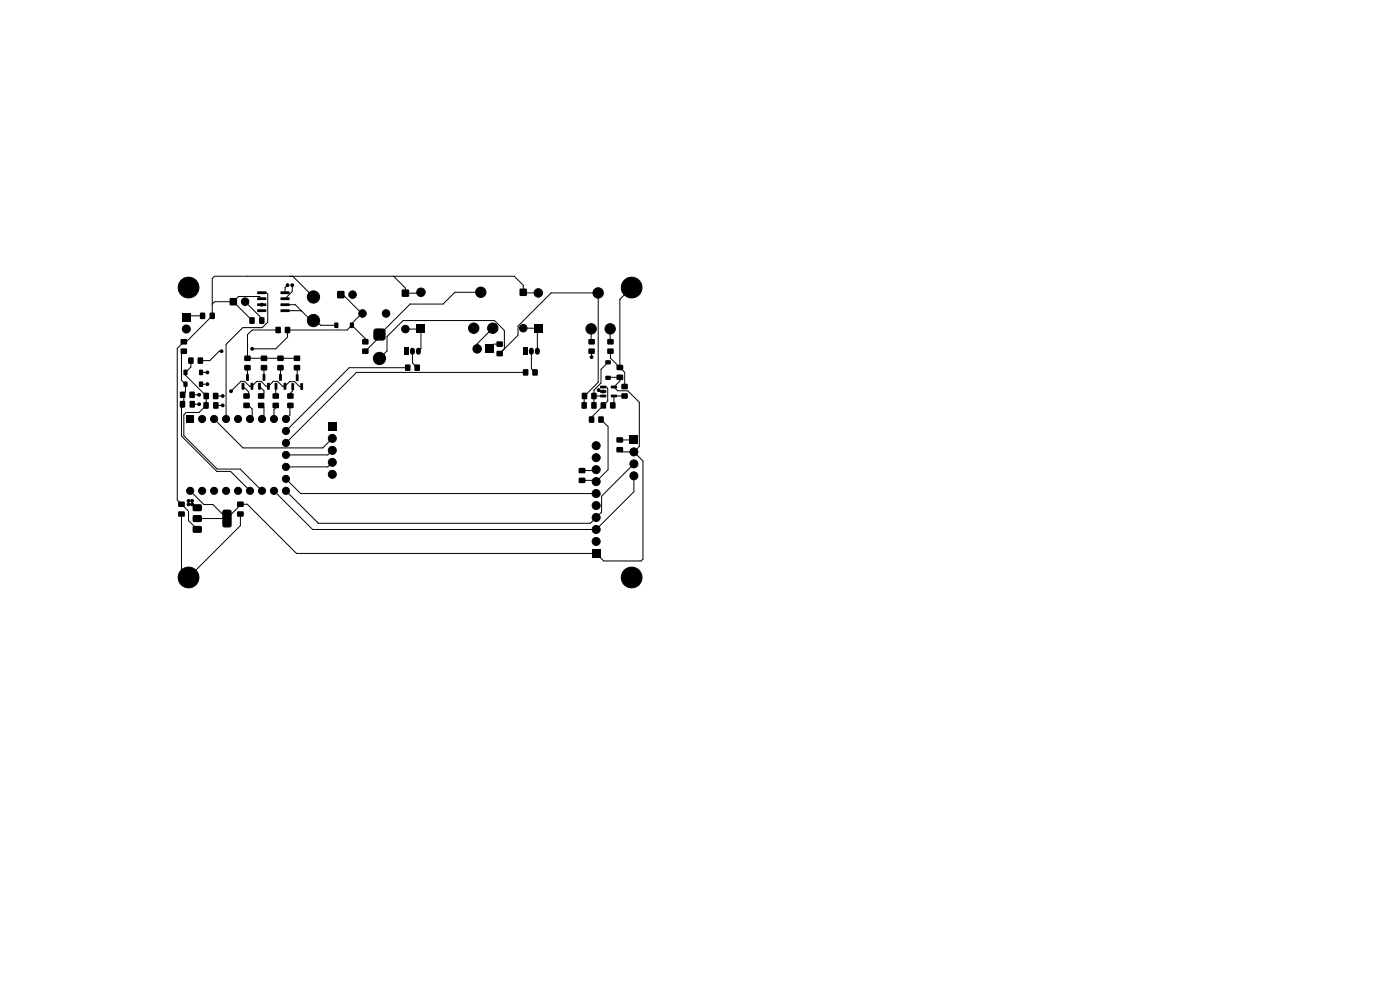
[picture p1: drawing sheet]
<svg xmlns="http://www.w3.org/2000/svg" width="297mm" height="210mm" viewBox="0 0 297 210" stroke-linecap="round" stroke-linejoin="round" font-family="sans-serif">
<g fill="#000">
<path d="M38.7 66.4h1.7v1.7h-1.7zM38.4 72h1.2v1h-1.2zM38.4 74h1.2v1h-1.2zM39 78.5h.7v1h-.7zM40 75.9h1v1.2h-1zM42.5 66.4h1v1.2h-1zM42 75.9h1v1.2h-1zM42.3 78.5h.7v1h-.7zM44.5 66.4h1v1.2h-1zM48.8 63.3h1.4v1.4h-1.4zM52.9 67.3h1.1v1.4h-1.1zM51.9 75.5h1.2v1h-1.2z"/>
<path d="M51.9 77.5h1.2v1h-1.2zM54.6 61.8h1.8l.1 .5-1.9 .1zM54.6 63.1h1.8l.1 .5-1.9 .1zM54.6 64.4l1.8-.1 .1 .5-1.9 .1zM54.6 65.6h1.8l.1 .5-1.9 .1zM55 67.3h1.1v1.4h-1.1zM55.4 75.5h1.2v1h-1.2zM55.4 77.5h1.2v1h-1.2zM59.5 65.6h1.9v.5l-1.8 .1zM59.5 64.4l1.9-.1v.5l-1.8 .1zM59.5 63.1h1.9v.5l-1.8 .1zM59.5 61.8h1.9v.5l-1.8 .1z"/>
<path d="M58.5 69.4h1v1.2h-1zM58.9 75.5h1.2v1h-1.2zM58.9 77.5h1.2v1h-1.2zM60.5 69.4h1v1.2h-1zM62.4 75.5h1.2v1h-1.2zM62.4 77.5h1.2v1h-1.2zM71.6 61.8h1.4v1.4h-1.4zM71 68.5h.7v1h-.7zM74.3 68.5h.7v1h-.7zM76.9 72h1.2v1h-1.2zM76.9 74h1.2v1h-1.2zM79.5 69.8l1.6-.1 .6 .2 .1 1.7-.3 .5-1.7 .2-.5-.3-.1-1.7z"/>
<path d="M85.7 73.8h1.1v1.5h-1.1zM85.3 61.5h1.4v1.4h-1.4zM86 77.4h1v1.2h-1zM88 77.4h1v1.2h-1zM88.4 68.7h1.8v1.8h-1.8zM102.9 73.1h1.8v1.8h-1.8zM105.4 72.5h1.2v1h-1.2zM105.4 74.5h1.2v1h-1.2zM110.9 73.8h1.1v1.5h-1.1zM110.3 61.3h1.4v1.4h-1.4zM111 78.4h1v1.2h-1zM113 78.4h1v1.2h-1z"/>
<path d="M113.3 68.9h1.8v1.8h-1.8zM124.9 72h1.2v1h-1.2zM124.9 74h1.2v1h-1.2zM128.5 76.5h1v.7h-1zM128.9 72h1.2v1h-1.2zM128.9 74h1.2v1h-1.2zM130.8 77.4h1.4v1.1h-1.4zM38.2 85.1h1v1.3h-1zM38.2 83.1h1.1v1.3h-1.1zM39 81h.7v1h-.7zM40.2 83.1h1.1v1.3h-1.1zM40.3 85.1h1v1.3h-1z"/>
<path d="M39.6 88.1h1.5v1.5h-1.5zM42.3 81h.7v1h-.7zM43.2 85.3h1v1.4h-1zM43.2 83.4h1.1v1.2h-1.1zM45.2 83.4h1.1v1.2h-1.1zM45.3 85.3h1v1.4h-1zM51.3 81.2l.5 .1v1.4l-.5-.1zM52.2 79.4h.6l-.1 1.4-.5-.1zM51.7 83.5h1.2v1h-1.2zM51.7 85.5h1.2v1h-1.2zM53.2 81.2l.5 .1v1.4l-.5-.1zM54.8 81.2l.5 .1v1.4l-.5-.1z"/>
<path d="M55.7 79.4h.6l-.1 1.4-.5-.1zM54.8 83.5h1.2v1h-1.2zM54.8 85.5h1.2v1h-1.2zM56.7 81.2l.5 .1v1.4l-.5-.1zM58.3 81.2l.5 .1v1.4l-.5-.1zM57.9 83.5h1.2v1h-1.2zM57.9 85.5h1.2v1h-1.2zM59.2 79.4h.6l-.1 1.4-.5-.1zM60.2 81.2l.5 .1v1.4l-.5-.1zM61.8 81.3l.6 .1-.1 1.3-.5-.1zM61 83.5h1.2v1h-1.2zM61 85.5h1.2v1h-1.2z"/>
<path d="M62.8 79.4l.5 .1v1.4l-.5-.1zM63.7 81.3l.6 .1-.1 1.3-.5-.1zM69.6 89.6h1.7v1.7h-1.7zM123.4 85.3h1v1.4h-1zM123.5 83.4h1v1.2h-1zM125.5 83.4h1v1.2h-1zM125.5 85.3h1v1.4h-1zM125 88.4h1v1.2h-1zM127.3 81.8h1.2l.1 .5-1.2 .1zM127.3 82.8h1.2l.1 .5h-1.2zM127.3 83.7h1.2l.1 .5-1.2 .1zM127 88.4h1v1.2h-1z"/>
<path d="M127.5 85.4h1v1.2h-1zM128.5 79.8h1v.7h-1zM129.6 83.7h1.2l.1 .5-1.2 .1zM129.6 81.8h1.2l.1 .5-1.2 .1zM129.5 85.4h1v1.2h-1zM130.8 94.9h1.3v1h-1.3zM130.8 92.8h1.3v1h-1.3zM130.8 79.5h1.4v1.1h-1.4zM131.9 83.5h1.2v1h-1.2zM131.9 81.5h1.2v1h-1.2zM133.6 92.5h1.7v1.7h-1.7zM37.8 106.4h1.4v1.1h-1.4z"/>
<path d="M37.8 108.5h1.4v1.1h-1.4zM41 107h1.7l.1 .3v1l-.3 .2-1.5-.1-.2-.3 .1-.9zM41 109.3h1.7l.1 .3v1l-.3 .2-1.5-.1-.2-.3 .1-.9zM41 111.6h1.7l.1 .3v1l-.3 .2-1.5-.1-.2-.3 .1-.9zM47.3 108.2l.2-.1h1.1l.5 .3 .1 3-.3 .4-1.4 .1-.3-.3-.1-3zM50.3 106.4h1.4v1.1h-1.4zM50.3 108.5h1.4v1.1h-1.4zM122.8 101.4h1.3v1h-1.3zM122.8 99.3h1.3v1h-1.3zM125.6 116.6h1.7v1.7h-1.7z"/>
</g>
<g fill="#000" stroke="#000" stroke-width=".21">
<circle cx="39.5" cy="69.8" r=".85"/>
<circle cx="40" cy="61" r="2.2"/>
<circle cx="44" cy="79" r=".3"/>
<circle cx="47" cy="74.5" r=".3"/>
<circle cx="52" cy="64" r=".8"/>
<circle cx="53.5" cy="74" r=".3"/>
<circle cx="55.5" cy="64.6" r=".3"/>
<circle cx="59" cy="70" r=".3"/>
<circle cx="61" cy="60.5" r=".3"/>
<circle cx="62" cy="60.5" r=".3"/>
<circle cx="66.5" cy="63" r="1.3"/>
<circle cx="66.5" cy="68" r="1.3"/>
<circle cx="74.8" cy="62.5" r=".8"/>
<circle cx="76.9" cy="66.5" r=".8"/>
<circle cx="80.5" cy="76" r="1.3"/>
<circle cx="81.9" cy="66.5" r=".8"/>
<circle cx="86" cy="69.8" r=".8"/>
<circle cx="89.3" cy="62" r=".9"/>
<circle cx="100.5" cy="69.6" r="1.1"/>
<circle cx="101.2" cy="74" r=".9"/>
<circle cx="102" cy="62" r="1.1"/>
<circle cx="104.5" cy="69.6" r="1.1"/>
<circle cx="111" cy="69.6" r=".8"/>
<circle cx="114.2" cy="62.1" r=".9"/>
<circle cx="125.4" cy="69.8" r="1.1"/>
<circle cx="125.5" cy="75.7" r=".3"/>
<circle cx="126.9" cy="62.1" r="1.1"/>
<circle cx="129.4" cy="69.8" r="1.1"/>
<circle cx="134" cy="61" r="2.2"/>
<circle cx="42.2" cy="83.8" r=".3"/>
<circle cx="42.2" cy="85.8" r=".3"/>
<circle cx="42.9" cy="88.9" r=".75"/>
<circle cx="44" cy="81.5" r=".3"/>
<circle cx="45.4" cy="88.9" r=".75"/>
<circle cx="47.3" cy="86" r=".3"/>
<circle cx="47.3" cy="84" r=".3"/>
<circle cx="48" cy="88.9" r=".75"/>
<circle cx="49" cy="83" r=".3"/>
<circle cx="50.5" cy="88.9" r=".75"/>
<circle cx="53" cy="88.9" r=".75"/>
<circle cx="55.6" cy="88.9" r=".75"/>
<circle cx="58.1" cy="88.9" r=".75"/>
<circle cx="60.7" cy="88.9" r=".75"/>
<circle cx="60.7" cy="99" r=".75"/>
<circle cx="60.7" cy="94" r=".75"/>
<circle cx="60.7" cy="91.4" r=".75"/>
<circle cx="60.7" cy="96.5" r=".75"/>
<circle cx="70.5" cy="93" r=".85"/>
<circle cx="70.5" cy="98.1" r=".85"/>
<circle cx="70.5" cy="95.5" r=".85"/>
<circle cx="126.5" cy="99.6" r=".85"/>
<circle cx="126.5" cy="94.5" r=".85"/>
<circle cx="126.5" cy="97.1" r=".85"/>
<circle cx="127" cy="82.8" r=".3"/>
<circle cx="128" cy="83.1" r=".3"/>
<circle cx="134.5" cy="95.9" r=".85"/>
<circle cx="134.5" cy="98.4" r=".85"/>
<circle cx="40" cy="106.2" r=".3"/>
<circle cx="40" cy="107" r=".3"/>
<circle cx="40.3" cy="104.1" r=".75"/>
<circle cx="40.7" cy="106.2" r=".3"/>
<circle cx="40.7" cy="107" r=".3"/>
<circle cx="42.9" cy="104.1" r=".75"/>
<circle cx="45.4" cy="104.1" r=".75"/>
<circle cx="48" cy="104.1" r=".75"/>
<circle cx="50.5" cy="104.1" r=".75"/>
<circle cx="53" cy="104.1" r=".75"/>
<circle cx="55.6" cy="104.1" r=".75"/>
<circle cx="58.1" cy="104.1" r=".75"/>
<circle cx="60.7" cy="101.6" r=".75"/>
<circle cx="60.7" cy="104.1" r=".75"/>
<circle cx="70.5" cy="100.6" r=".85"/>
<circle cx="126.5" cy="104.7" r=".85"/>
<circle cx="126.5" cy="107.2" r=".85"/>
<circle cx="126.5" cy="112.3" r=".85"/>
<circle cx="126.5" cy="102.2" r=".85"/>
<circle cx="126.5" cy="114.9" r=".85"/>
<circle cx="126.5" cy="109.8" r=".85"/>
<circle cx="134.5" cy="100.9" r=".85"/>
<circle cx="40" cy="122.5" r="2.2"/>
<circle cx="134" cy="122.5" r="2.2"/>
</g>
<path d="M87.5 74.3v.4M88.8 74.3v.4M112.7 74.3v.4M114 74.3v.4" fill="none" stroke="#000" stroke-width="1.1"/>
<g fill="none" stroke="#000" stroke-width=".21">
<path d="M62.1 58.6l4.4 4.4M83.5 58.6l2.5 2.5v1.1h3.1l.2-.2M39 74.5l-.5 .5v5.7l.8 .8v1.7l-.6 .6-.2-.3M39.5 67v.3l.5-.3h3M40.5 76.5v1.4l-1.2 1.1v.6l4.5 4.4M42.6 79h1.4M47 74.5h-.5l-2 2h-2M49.5 64h-4l-.5 .5M49.5 64l4 4M51.7 64h.3l3.5 3.5v.5M52.5 78v2.1M54.9 63.4h.6l-.4-.5h-4.5l-1.1 1.1"/>
<path d="M55.5 62.1h1l.3 .3v5.9l-1.2 1.2h-4.1l-3.5 3.5v15.9M56 78v2.1M59.5 70.5l-.5-.5h-5.5l-1 1v5h10.5M59.5 78v2.1M60.5 64.6h2.1l3.4 3.4h1l1 1h3.3M60.5 65.9h3.4M61 60.5l-.5 .5v1.1M62 60.5v1.3l-1.5 1.6M63 78v2.1M72.3 62.5h.4l4 4M72.3 62v.2M74.6 69l-1 1h-12.6v1.5l-2.5 2.5h-5"/>
<path d="M74.6 69l2.9 2.9v.6M74.8 62.5l-.3 .3M76.7 66.5l-2.1 2.1v.4M76.7 66.5h.2M85.9 79h.1M86 69.8h3.1l.2-.2v4.4l-.5 .5M86.5 78h-12.4l-13.4 13.4M87.1 79h.1M87.5 74.5v2.5l1 1M102 62h-5.5l-2.5 2.5h-7l-6.5 6.5v.5l-3 3M104.5 69.6l-3.3 3.3v1.1M106 75l3.9-3.9v-1.9l7-7.1h10v19l-3 3v1.9"/>
<path d="M106 73h-1.2l-1 1M107 74v-3.9l-2.1-2.1h-19.4l-3.4 3.4v3l-1.6 1.6M111 69.6h3.1l.1 .2-.2 .2v4.5M111.5 79h-35.9l-14.9 15M112.7 74.5v3.7l.8 .8M114.2 62.1h-2.6l-.6-.1v-1.5l-1.9-1.9h-63.6l-.5 .5v7.9l-5.5 5.5h-.5l-1.4 1.4v32.2l2.4 2.4v2l1.9 1.8M125.4 69.8l.1 2.7-.1-.4M125.5 74.5v1.3M129 76.9l-1.5 1.5v2.9l-1.5 1.5v3.2M129.4 69.8l.1 2.7M129.5 74.5v1.5l3 3v3M134 61l-2.5 2.5v14.5"/>
<path d="M38.5 86.5v6l7.5 7.5h2.9l4.1 4.1M38.7 85.8v.5l-.3 .2M38.7 84l.3 .3v1.2l-.5 .4M40.3 88.9h.6M40.7 83.8h1.5M40.8 85.8h1.4M42.5 88.5l.4 .4M42.6 81.5h1.4M43.8 84v2l-1.6 1.5h-2.7l-.5 .5v4.4l7.1 7.1h4.9l4.6 4.6M43.8 84h-.1M45.4 88.9l6.2 6.1h16.9l2-2M45.7 84h1.5"/>
<path d="M45.8 86h1.4M51.5 81.9l1.2 1.2v.7l-.4 .2M52.3 86h.4l.8 .8v1.6l-.5 .5M55 81.9l1 1v.6l-.6 .5M55.4 86l.6 .5v2l-.4 .4M58.5 86v.5l-.4 .4v2M58.6 81.9l-.1 2.1M61.6 86l-.1 2-.8 .9M62.1 82v.9l-.6 .6 .1 .5M64 82h-.5l-1-1h-1.1l-1 .9h-.5l-1-1h-.9l-1.1 1h-.5l-1-1h-.9l-1.1 1h-.5l-1-1h-.8l-2.1 2.1M70.5 95.5l-1 1h-8.8M70.5 98.1l-1 .9h-8.8"/>
<path d="M126 84h2M126.5 99.6l-.2 .2h-2.8M127 82.8l.3 .3h.7M127.5 89l1.5 1.5v9.1l-2.5 2.6-.3-.3h-2.7M128 82.1h.6l.3 .3v2.7l-3.4 3.4v.5M129 80.2l.1-.2h2.4v.8l-1.3 1.3 .8 .8h2.2l2.4 2.4v9.4l-1.1 1.2M131.5 95.4l.4 .5h2.6M132.5 84h-2.3v1.8l-.2 .2M134.5 93.3h-3M134.5 95.9l1.9 1.9v20.8l-.4 .4h-7.9l-1.6-1.6h-63.6l-10.4-10.4h-1.5v.2l-2.8 2.8M134.5 98.4l-6.9 6.8v3.4l-2.3 2.4h-57.8l-6.8-6.9M38.5 109v12l1.5 1.5 11-11v-2.5"/>
<path d="M40 106.3h.7v.3l1.2 1.1h-.5l-.7-.7h-.7zM40.3 104.1l2.9 2.9h2l3 3M41.9 110h6.3M60.7 101.6l3.1 3.1h62.7M134.5 100.9v3.4l-8 8h-60.2l-8.2-8.2"/>
</g>
</svg>
